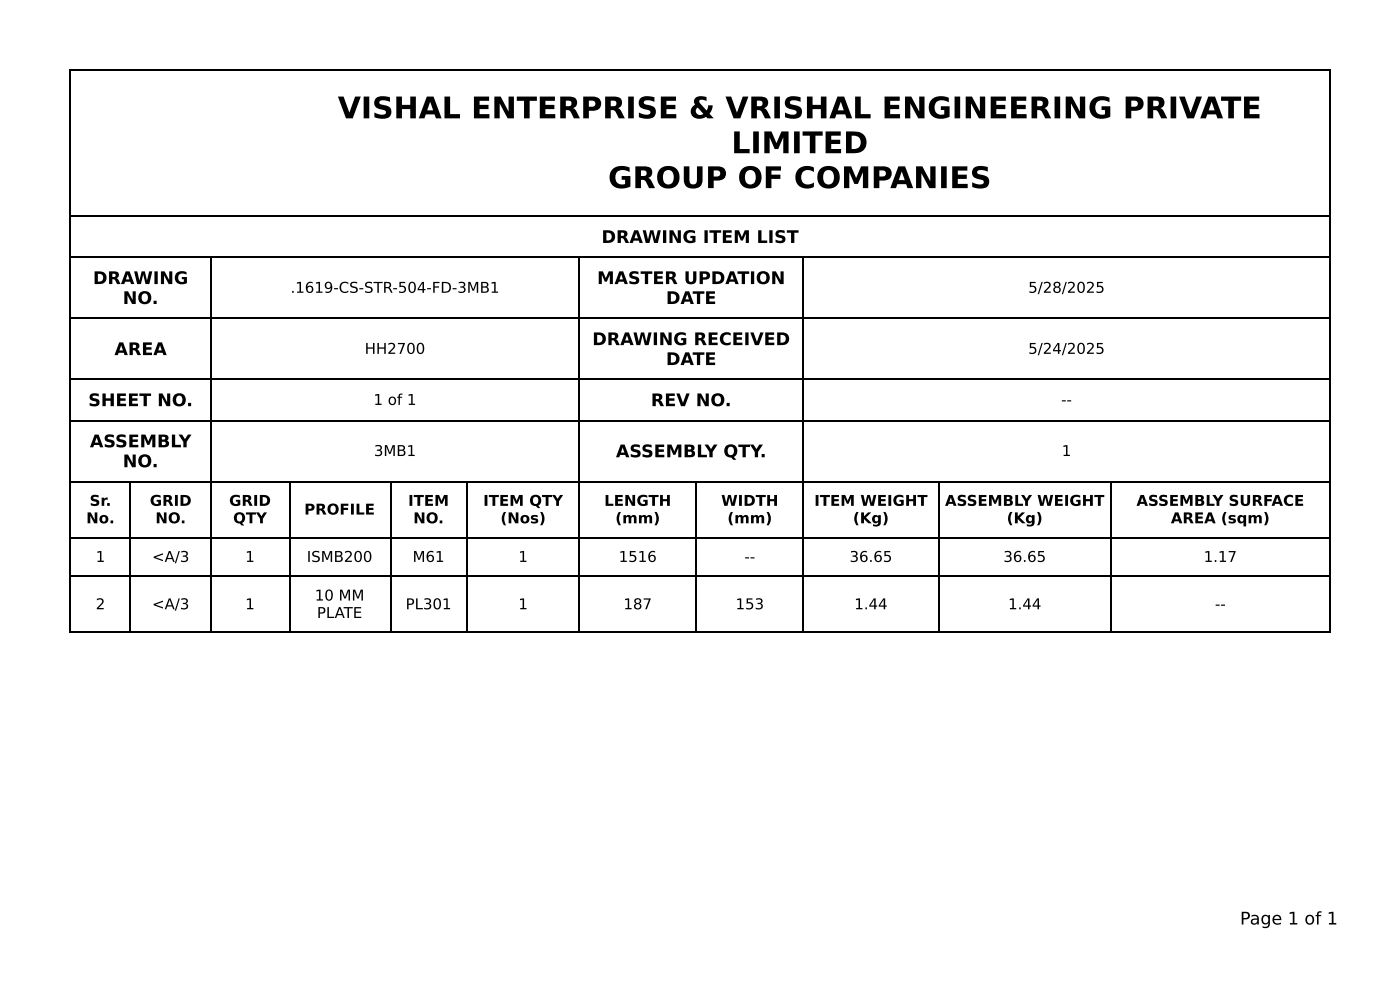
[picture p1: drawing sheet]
<svg xmlns="http://www.w3.org/2000/svg" width="297mm" height="210mm" viewBox="0 0 297 210" stroke-linecap="round" stroke-linejoin="round" font-family="sans-serif">
<defs><g id="words">
<g font-size="6.3">
<text x="71.7" y="25.1">VISHAL ENTERPRISE &amp; VRISHAL ENGINEERING PRIVATE</text>
<text x="155.3" y="32.5">LIMITED</text>
<text x="129.1" y="40">GROUP OF COMPANIES</text>
</g>
<g font-size="3.7">
<text x="127.8" y="51.6">DRAWING ITEM LIST</text>
<text x="19.7" y="60.3">DRAWING</text>
<text x="26.1" y="64.6">NO.</text>
<text x="126.8" y="60.3">MASTER UPDATION</text>
<text x="141.4" y="64.6">DATE</text>
<text x="24.3" y="75.4">AREA</text>
<text x="125.8" y="73.3">DRAWING RECEIVED</text>
<text x="141.4" y="77.5">DATE</text>
<text x="18.8" y="86.3">SHEET NO.</text>
<text x="138.2" y="86.3">REV NO.</text>
<text x="19.1" y="95">ASSEMBLY</text>
<text x="26.1" y="99.2">NO.</text>
<text x="130.8" y="97.1">ASSEMBLY QTY.</text>
<text x="263.4" y="196.3">Page 1 of 1</text>
</g>
<g font-size="3.2">
<text x="61.7" y="62.2">.1619-CS-STR-504-FD-3MB1</text>
<text x="218.4" y="62.2">5/28/2025</text>
<text x="77.5" y="75.1">HH2700</text>
<text x="218.4" y="75.1">5/24/2025</text>
<text x="79.3" y="86">1 of 1</text>
<text x="225.4" y="86">--</text>
<text x="79.4" y="96.8">3MB1</text>
<text x="225.5" y="96.8">1</text>
<text x="19" y="107.4">Sr.</text>
<text x="31.8" y="107.4">GRID</text>
<text x="48.7" y="107.4">GRID</text>
<text x="86.7" y="107.4">ITEM</text>
<text x="102.6" y="107.4">ITEM QTY</text>
<text x="128.3" y="107.4">LENGTH</text>
<text x="153.2" y="107.4">WIDTH</text>
<text x="172.9" y="107.4">ITEM WEIGHT</text>
<text x="200.7" y="107.4">ASSEMBLY WEIGHT</text>
<text x="241.4" y="107.4">ASSEMBLY SURFACE</text>
<text x="18.3" y="111.1">No.</text>
<text x="33" y="111.1">NO.</text>
<text x="49.5" y="111.1">QTY</text>
<text x="64.6" y="109.3">PROFILE</text>
<text x="87.8" y="111.1">NO.</text>
<text x="106.3" y="111.1">(Nos)</text>
<text x="130.7" y="111.1">(mm)</text>
<text x="154.5" y="111.1">(mm)</text>
<text x="181.2" y="111.1">(Kg)</text>
<text x="213.8" y="111.1">(Kg)</text>
<text x="248.7" y="111.1">AREA (sqm)</text>
<text x="20.3" y="119.3">1</text>
<text x="32.3" y="119.3">&lt;A/3</text>
<text x="52.1" y="119.3">1</text>
<text x="65.2" y="119.3">ISMB200</text>
<text x="87.6" y="119.3">M61</text>
<text x="110.1" y="119.3">1</text>
<text x="131.4" y="119.3">1516</text>
<text x="158.1" y="119.3">--</text>
<text x="180.4" y="119.3">36.65</text>
<text x="213.1" y="119.3">36.65</text>
<text x="255.7" y="119.3">1.17</text>
<text x="20.3" y="129.4">2</text>
<text x="32.3" y="129.4">&lt;A/3</text>
<text x="52.1" y="129.4">1</text>
<text x="66.9" y="127.5">10 MM</text>
<text x="67.3" y="131.2">PLATE</text>
<text x="86.2" y="129.4">PL301</text>
<text x="110.1" y="129.4">1</text>
<text x="132.4" y="129.4">187</text>
<text x="156.2" y="129.4">153</text>
<text x="181.4" y="129.4">1.44</text>
<text x="214.1" y="129.4">1.44</text>
<text x="258" y="129.4">--</text>
</g>
</g></defs>
<g fill="none" stroke="#000" stroke-width=".26">
<path d="M14.8 14.9h267.8M14.9 14.8v119.6M282.4 14.8v119.6M14.8 45.9h267.8M14.8 54.6h267.8M44.8 54.8v79.6M122.9 54.8v79.6M170.5 54.8v79.6M14.8 67.6h267.8M14.8 80.6h267.8M14.8 89.3h267.8M14.8 102.3h267.8"/>
<path d="M14.8 114.2h267.8M27.6 102.4v32M61.5 102.4v32M82.9 102.4v32M99.1 102.4v32M147.8 102.4v32M199.4 102.4v32M235.9 102.4v32M14.8 122.4h267.8M14.8 134.3h267.8"/>
</g>
<use href="#words"/>
</svg>
